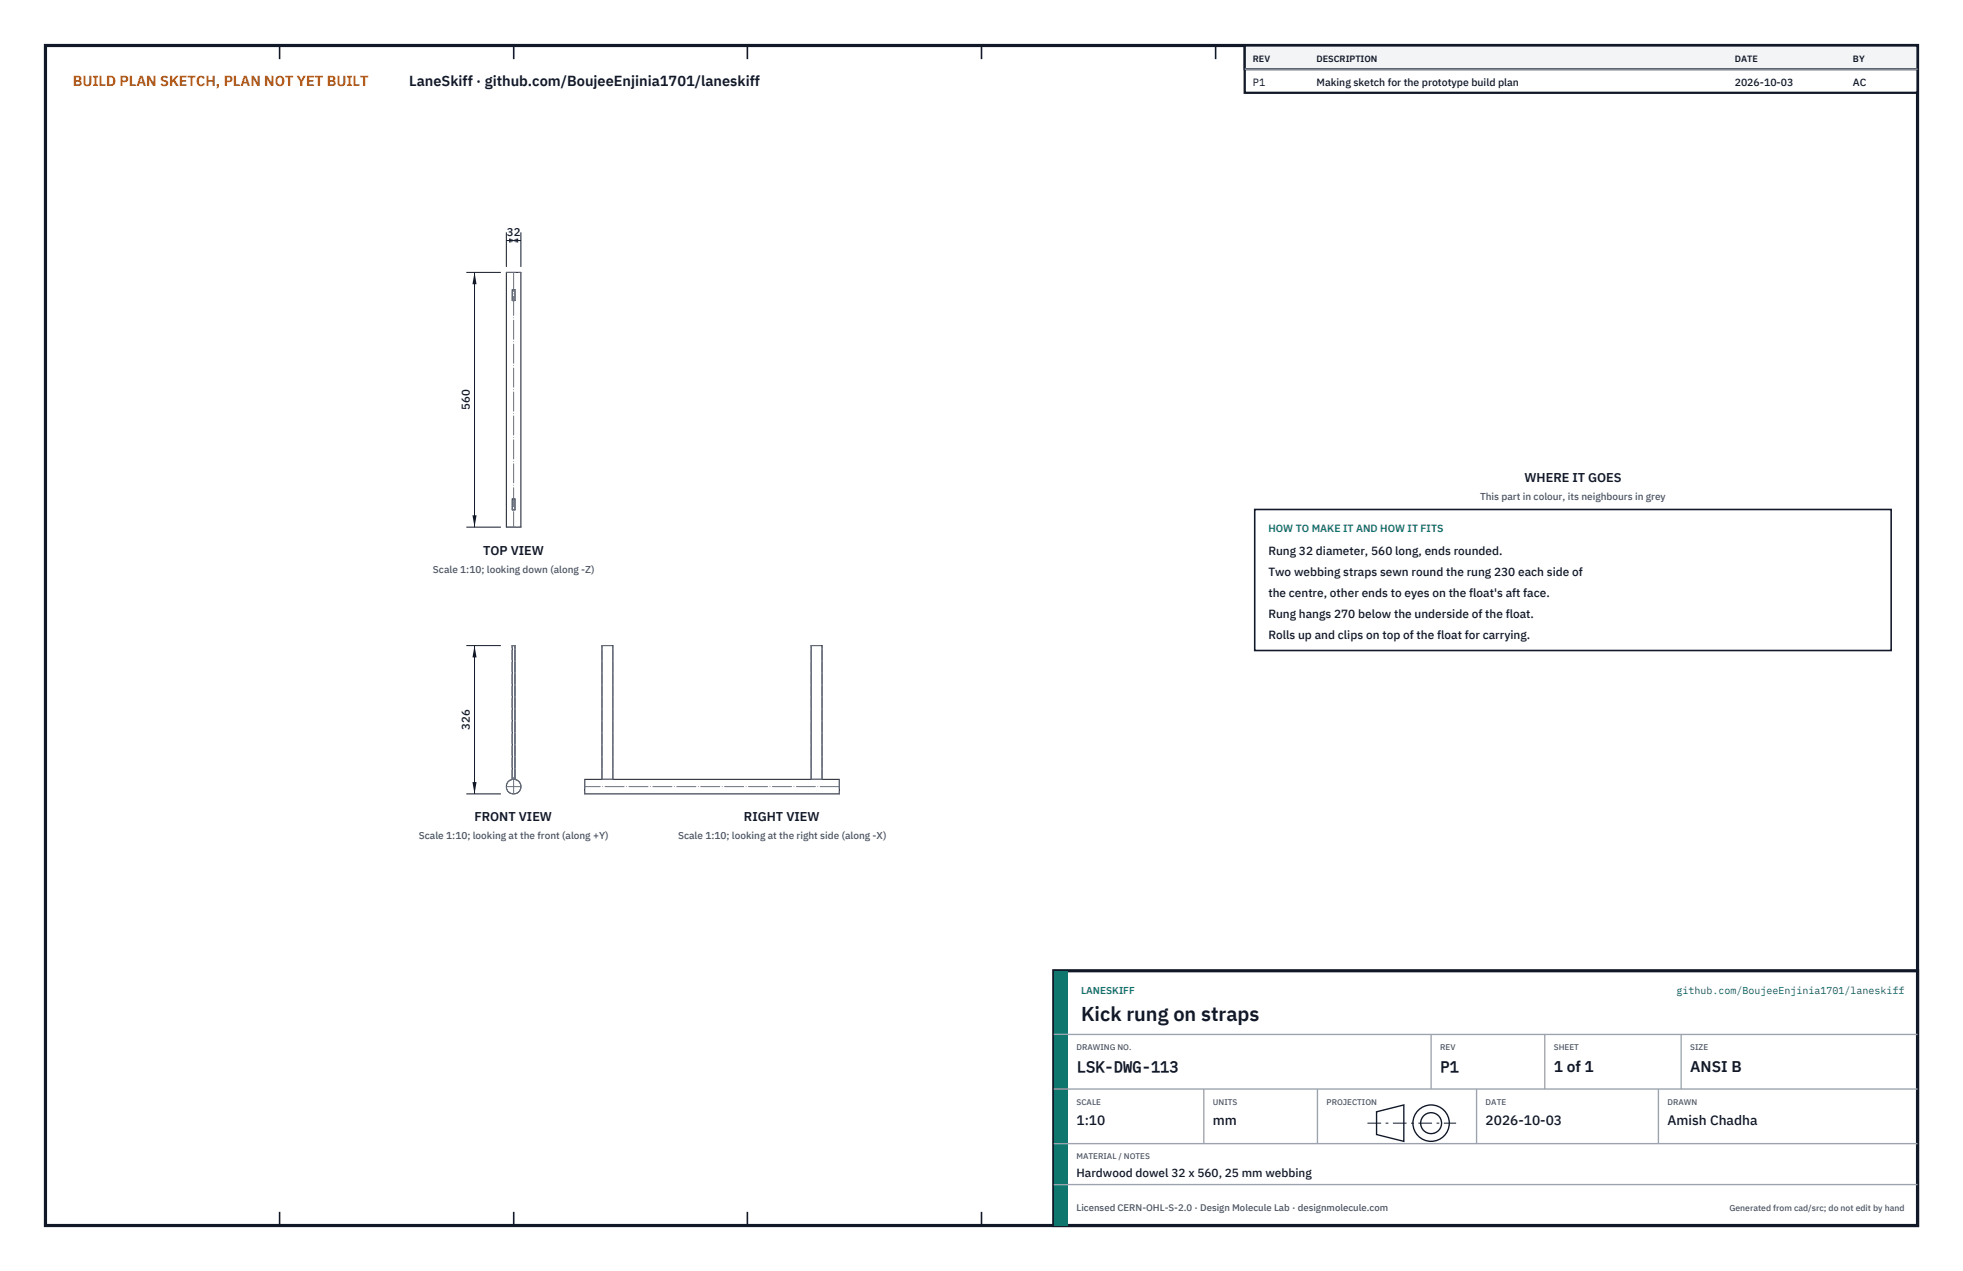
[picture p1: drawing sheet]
<svg xmlns="http://www.w3.org/2000/svg" width="432mm" height="279mm" viewBox="0 0 432 279" stroke-linecap="round" stroke-linejoin="round" font-family="sans-serif">
<defs><g id="words">
<text font-size="4.4" fill="#111827" x="237.8" y="224.4">Kick rung on straps</text>
<g font-size="3.4" fill="#111827">
<text x="236.8" y="235.6">LSK-DWG-113</text>
<text x="316.8" y="235.6">P1</text>
<text x="341.8" y="235.6">1 of 1</text>
<text x="371.8" y="235.6">ANSI B</text>
</g>
<text font-size="3.2" fill="#b45309" x="16" y="19">BUILD PLAN SKETCH, PLAN NOT YET BUILT</text>
<text font-size="3.2" fill="#111827" x="90" y="19">LaneSkiff · github.com/BoujeeEnjinia1701/laneskiff</text>
<g font-size="3" fill="#111827">
<text x="236.8" y="247.2">1:10</text>
<text x="266.8" y="247.2">mm</text>
<text x="326.8" y="247.2">2026-10-03</text>
<text x="366.8" y="247.2">Amish Chadha</text>
</g>
<g font-size="2.8" fill="#111827">
<text x="335.3" y="106">WHERE IT GOES</text>
<text x="106.3" y="121.9">TOP VIEW</text>
<text x="104.4" y="180.5">FRONT VIEW</text>
<text x="163.6" y="180.5">RIGHT VIEW</text>
</g>
<g font-size="2.6" fill="#111827">
<text x="279" y="122">Rung 32 diameter, 560 long, ends rounded.</text>
<text x="279" y="126.6">Two webbing straps sewn round the rung 230 each side of</text>
<text x="279" y="131.2">the centre, other ends to eyes on the float's aft face.</text>
<text x="279" y="135.8">Rung hangs 270 below the underside of the float.</text>
<text x="279" y="140.4">Rolls up and clips on top of the float for carrying.</text>
<text x="236.8" y="258.8">Hardwood dowel 32 x 560, 25 mm webbing</text>
</g>
<g font-size="2.5" fill="#111827">
<text x="111.5" y="51.9">32</text>
<text x="103.4" y="90.2" transform="rotate(-90 103.4 90.2)">560</text>
<text x="103.4" y="160.4" transform="rotate(-90 103.4 160.4)">326</text>
</g>
<g font-size="2.3" fill="#111827">
<text x="275.6" y="18.8">P1</text>
<text x="289.6" y="18.8">Making sketch for the prototype build plan</text>
<text x="381.6" y="18.8">2026-10-03</text>
<text x="407.6" y="18.8">AC</text>
</g>
<text font-size="2.3" fill="#0f766e" x="279" y="117">HOW TO MAKE IT AND HOW IT FITS</text>
<g font-size="2.2" fill="#4b5563">
<text x="325.6" y="110">This part in colour, its neighbours in grey</text>
<text x="95.2" y="125.9">Scale 1:10; looking down (along -Z)</text>
<text x="92.1" y="184.5">Scale 1:10; looking at the front (along +Y)</text>
<text x="149.2" y="184.5">Scale 1:10; looking at the right side (along -X)</text>
</g>
<g font-size="2.2" fill="#0f766e">
<text x="237.8" y="218.4">LANESKIFF</text>
<text x="368.8" y="218.4">github.com/BoujeeEnjinia1701/laneskiff</text>
</g>
<text font-size="2.1" fill="#4b5563" x="236.8" y="266.2">Licensed CERN-OHL-S-2.0 · Design Molecule Lab · designmolecule.com</text>
<g font-size="2" fill="#111827">
<text x="275.6" y="13.6">REV</text>
<text x="289.6" y="13.6">DESCRIPTION</text>
<text x="381.6" y="13.6">DATE</text>
<text x="407.6" y="13.6">BY</text>
</g>
<text font-size="1.9" fill="#4b5563" x="380.4" y="266.2">Generated from cad/src; do not edit by hand</text>
<g font-size="1.8" fill="#4b5563">
<text x="236.8" y="230.8">DRAWING NO.</text>
<text x="316.8" y="230.8">REV</text>
<text x="341.8" y="230.8">SHEET</text>
<text x="371.8" y="230.8">SIZE</text>
<text x="236.8" y="242.8">SCALE</text>
<text x="266.8" y="242.8">UNITS</text>
<text x="291.8" y="242.8">PROJECTION</text>
<text x="326.8" y="242.8">DATE</text>
<text x="366.8" y="242.8">DRAWN</text>
<text x="236.8" y="254.8">MATERIAL / NOTES</text>
</g>
</g></defs>
<path d="M10 10h411.8v259.4h-411.8z" fill="none" stroke="#111827" stroke-width=".7" stroke-linecap="butt"/>
<g fill="none" stroke="#111827" stroke-width=".35">
<path d="M61.5 10v3M113 10v3M164.4 10v3M215.9 10v3M267.4 10v3M318.9 10v3M370.3 10v3M61.5 266.4v3M113 266.4v3M164.4 266.4v3M215.9 266.4v3M267.4 266.4v3"/>
<path d="M318.9 266.4v3M370.3 266.4v3"/>
</g>
<g fill="none" stroke="#111727" stroke-width=".22">
<path d="M111.4 59.9h3.2v56h-3.2zM112.7 63.7h.6v2.4h-.6zM112.7 109.7h.6v2.4h-.6zM112.7 141.9h.6v29.4h-.6zM128.6 171.3h56v3.2h-56zM132.4 171.3v-29.4h2.4v29.4M178.4 171.3v-29.4h2.4v29.4"/>
<circle cx="113" cy="172.9" r="1.61"/>
</g>
<g fill="none" stroke="#6a7180" stroke-width=".22" stroke-dasharray="2.1 .5">
<path d="M111.4 59.9h3.2M112.7 66.1v-2.4M112.7 66.1h.6M112.7 63.7h.6M113.3 66.1v-2.4M111.4 115.9h3.2M112.7 112.1v-2.4M112.7 112.1h.6M112.7 109.7h.6M113.3 112.1v-2.4M112.7 141.9h.6M132.4 141.9h2.4"/>
<path d="M178.4 141.9h2.4M112.7 171.3v-29.4M112.7 171.3h.6M113.3 171.3v-29.4M128.6 171.3v3.2M132.4 171.3v-29.4M132.4 171.3h2.4M134.8 171.3v-29.4M134.8 171.3h-2.4M178.4 171.3v-29.4M178.4 171.3h2.4M180.8 171.3v-29.4"/>
<path d="M180.8 171.3h-2.4M184.6 171.3v3.2"/>
<circle cx="113" cy="172.9" r="1.61"/>
</g>
<path d="M113 59.9v56M111.4 172.9h3.2M113 174.5v-3.6M184.6 172.9h-56" fill="none" stroke="#6a7180" stroke-width=".22" stroke-dasharray="4.2 .5 0 .5"/>
<path d="M111.4 51.1v7.6M111.4 52.9h3.2M114.6 51.1v7.6" fill="none" stroke="#111827" stroke-width=".22"/>
<path d="M111.4 52.9l2.6-.5v.9zM112 52.4v.9l2.6-.4z" fill="#111827"/>
<path d="M102.6 59.9h7.6M104.4 59.9v56M102.6 115.9h7.6" fill="none" stroke="#111827" stroke-width=".22"/>
<path d="M104.4 59.9l-.5 2.6h.9zM103.9 113.3h.9l-.4 2.6z" fill="#111827"/>
<path d="M102.6 141.9h7.6M104.4 141.9v32.6M102.6 174.5h7.6" fill="none" stroke="#111827" stroke-width=".22"/>
<path d="M104.4 141.9l-.5 2.6h.9zM103.9 171.9h.9l-.4 2.6z" fill="#111827"/>
<path d="M276 112h140v31h-140z" fill="#fff" stroke="#111827" stroke-width=".35"/>
<path d="M273.8 10h148v10.4h-148z" fill="#fff" stroke="#111827" stroke-width=".5"/>
<path d="M273.8 10h148v5.2h-148z" fill="#f3f4f6" stroke="#111827" stroke-width=".5"/>
<path d="M273.8 15.2h148" fill="none" stroke="#9ca3af" stroke-width=".3"/>
<path d="M231.8 213.4h190v56h-190z" fill="#fff" stroke="#111827" stroke-width=".7" stroke-linecap="butt"/>
<path d="M231.8 213.4h3v56h-3z" fill="#0f766e"/>
<path d="M231.8 227.4h190M231.8 239.4h190M264.8 239.4v12M289.8 239.4v12M314.8 227.4v12M324.8 239.4v12M339.8 227.4v12M364.8 239.4v12M369.8 227.4v12M231.8 251.4h190M231.8 260.4h190" fill="none" stroke="#9ca3af" stroke-width=".3"/>
<g fill="none" stroke="#111827" stroke-width=".3">
<path d="M302.8 244.4l6-1.5v8l-6-1.5z"/>
<circle cx="314.8" cy="246.9" r="4"/>
<circle cx="314.8" cy="246.9" r="2.3"/>
</g>
<path d="M300.8 246.9h19.5" fill="none" stroke="#111827" stroke-width=".22" stroke-dasharray="3 1 .6 1" stroke-linecap="butt"/>
<use href="#words"/>
</svg>
